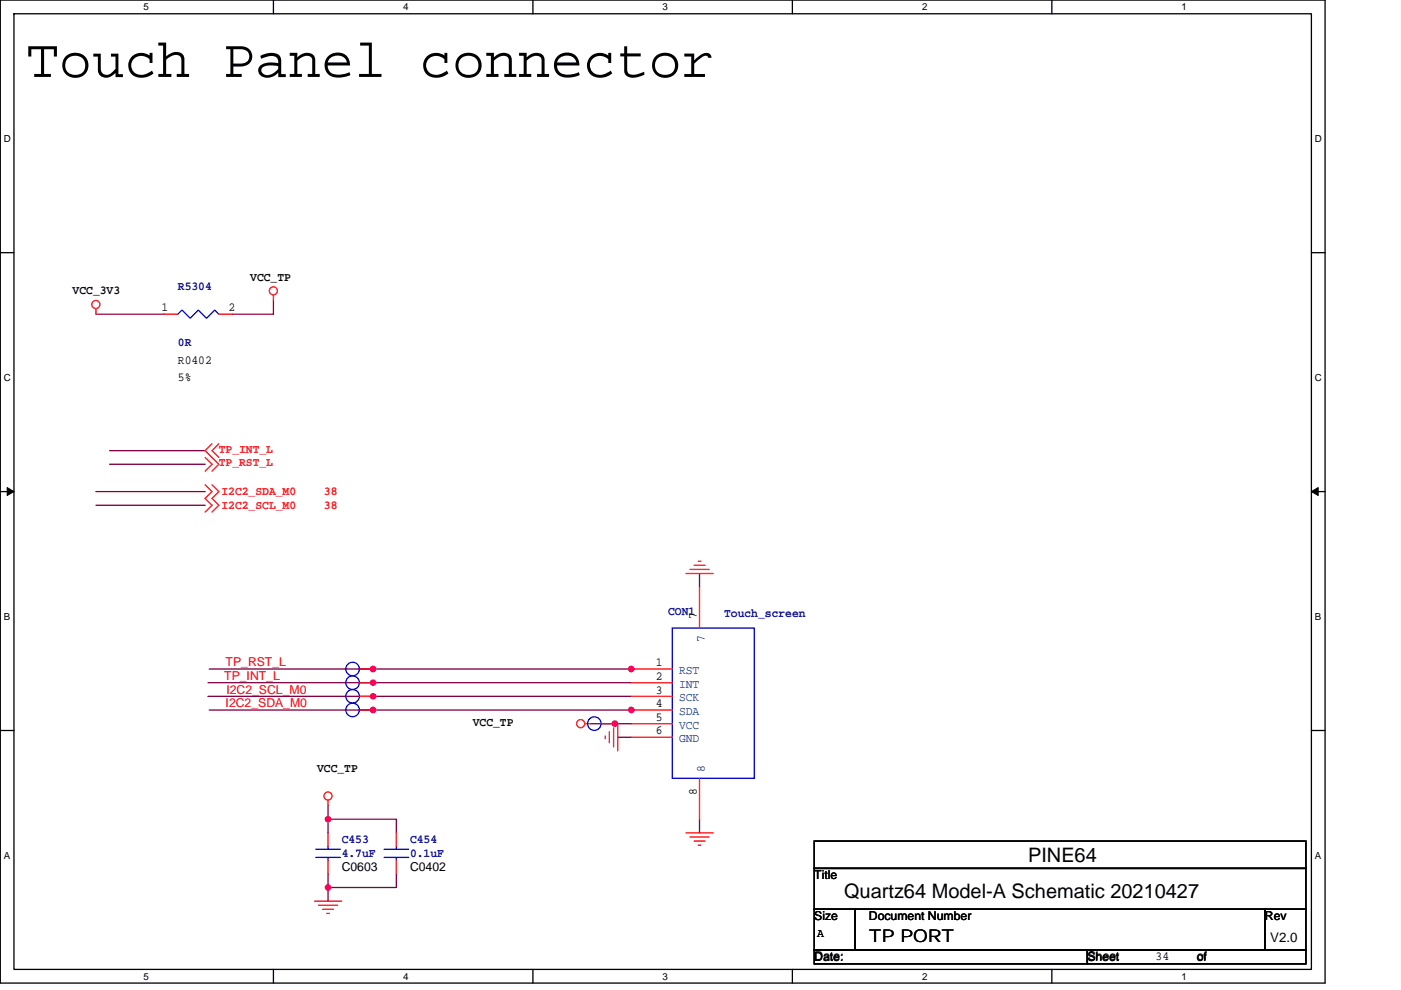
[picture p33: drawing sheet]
<svg xmlns="http://www.w3.org/2000/svg" width="297mm" height="210mm" viewBox="0 0 297 210" stroke-linecap="round" stroke-linejoin="round" font-family="sans-serif">
<defs><g id="words">
<text font-size="11.6" x="5.6" y="16.3">Touch Panel connector</text>
<g font-size="4.2">
<text x="218" y="182.8">PINE64</text>
<text x="179" y="190.4">Quartz64 Model-A Schematic 20210427</text>
</g>
<text font-size="3.7" x="184.2" y="199.9">TP PORT</text>
<text font-size="2.8" x="269.3" y="199.8">V2.0</text>
<g font-size="2.6">
<text x="53.1" y="59.5">VCC_TP</text>
<text x="15.4" y="62.4">VCC_3V3</text>
<text x="34.2" y="66">1</text>
<text x="48.4" y="66">2</text>
<text x="37.7" y="77.1">R0402</text>
<text x="37.7" y="80.9">5%</text>
<text x="147.7" y="131.2" transform="rotate(-90 147.7 131.2)">7</text>
<text x="139.1" y="141.3">1</text>
<text x="139.1" y="147.1">3</text>
<text x="139.1" y="144.2">2</text>
<text x="100.2" y="153.9">VCC_TP</text>
<text x="139.1" y="155.8">6</text>
<text x="139.1" y="152.9">5</text>
<text x="139.1" y="150">4</text>
<text x="67.2" y="163.8">VCC_TP</text>
<text x="147.7" y="168.6" transform="rotate(-90 147.7 168.6)">8</text>
<text x="72.5" y="184.8">C0603</text>
<text x="86.9" y="184.8">C0402</text>
<text x="172.6" y="186.5">Title</text>
<text x="172.6" y="195.2">Size</text>
<text x="184.2" y="195.2">Document Number</text>
<text x="268.2" y="195.2">Rev</text>
<text x="172.6" y="203.9">Date:</text>
<text x="173.2" y="198.7">A</text>
<text x="230.5" y="203.9">Sheet</text>
<text x="245" y="203.6">34</text>
<text x="253.7" y="203.9">of</text>
</g>
<g font-size="2.6" fill="#000080">
<text x="37.7" y="61.6">R5304</text>
<text x="37.7" y="73.4">0R</text>
<text x="141.7" y="130.5">CON1</text>
<text x="153.5" y="130.8">Touch_screen</text>
<text x="72.5" y="178.8">C453</text>
<text x="86.9" y="178.8">C454</text>
<text x="72.5" y="181.7">4.7uF</text>
<text x="86.9" y="181.7">0.1uF</text>
</g>
<g font-size="2.6" fill="#f00">
<text x="46.4" y="96">TP_INT_L</text>
<text x="46.4" y="98.9">TP_RST_L</text>
<text x="47" y="105">I2C2_SDA_M0</text>
<text x="47" y="107.9">I2C2_SCL_M0</text>
<text x="68.7" y="105">38</text>
<text x="68.7" y="107.9">38</text>
<text x="47.8" y="141.3">TP_RST_L</text>
<text x="47.5" y="144.2">TP_INT_L</text>
<text x="48" y="147.1">I2C2_SCL_M0</text>
<text x="47.8" y="150">I2C2_SDA_M0</text>
</g>
<g font-size="2.6" fill="#004080">
<text x="149.4" y="136.1" transform="rotate(-90 149.4 136.1)">7</text>
<text x="144" y="143">RST</text>
<text x="144" y="148.8">SCK</text>
<text x="144" y="145.9">INT</text>
<text x="144" y="154.6">VCC</text>
<text x="144" y="151.7">SDA</text>
<text x="144" y="157.4">GND</text>
<text x="149.4" y="163.6" transform="rotate(-90 149.4 163.6)">8</text>
</g>
<g font-size="2.1">
<text x="30.5" y="2.2">5</text>
<text x="85.5" y="2.2">4</text>
<text x="140.5" y="2.2">3</text>
<text x="195.5" y="2.2">2</text>
<text x="250.5" y="2.2">1</text>
<text x=".8" y="30.1">D</text>
<text x="278.8" y="30.1">D</text>
<text x=".8" y="80.8">C</text>
<text x="278.8" y="80.8">C</text>
<text x=".8" y="131.4">B</text>
<text x="278.8" y="131.4">B</text>
<text x=".8" y="182.1">A</text>
<text x="278.8" y="182.1">A</text>
<text x="30.5" y="207.8">5</text>
<text x="85.5" y="207.8">4</text>
<text x="140.5" y="207.8">3</text>
<text x="195.5" y="207.8">2</text>
<text x="250.5" y="207.8">1</text>
</g>
</g></defs>
<path d="M.1 0h280.8v208.5h-280.8zM3 2.9h275v202.7h-275z" fill="none" stroke="#000" stroke-width=".28"/>
<g fill="#fff">
<path d="M30.5 .3h1.1v2.3h-1.1z"/>
<path d="M30.5 205.9h1.1v2.3h-1.1z"/>
</g>
<path d="M58 0v2.9M58 205.6v2.9" fill="none" stroke="#000" stroke-width=".28"/>
<g fill="#fff">
<path d="M85.5 .3h1.1v2.3h-1.1z"/>
<path d="M85.5 205.9h1.1v2.3h-1.1z"/>
</g>
<path d="M113 0v2.9M113 205.6v2.9" fill="none" stroke="#000" stroke-width=".28"/>
<g fill="#fff">
<path d="M140.5 .3h1.1v2.3h-1.1z"/>
<path d="M140.5 205.9h1.1v2.3h-1.1z"/>
</g>
<path d="M168 0v2.9M168 205.6v2.9" fill="none" stroke="#000" stroke-width=".28"/>
<g fill="#fff">
<path d="M195.5 .3h1.2v2.3h-1.2z"/>
<path d="M195.5 205.9h1.2v2.3h-1.2z"/>
</g>
<path d="M223 0v2.9M223 205.6v2.9" fill="none" stroke="#000" stroke-width=".28"/>
<g fill="#fff">
<path d="M250.5 .3h1.2v2.3h-1.2z"/>
<path d="M250.5 205.9h1.2v2.3h-1.2z"/>
<path d="M.8 28.3h1.5v2.3h-1.5z"/>
<path d="M278.8 28.3h1.5v2.3h-1.5z"/>
<path d="M.8 78.9h1.5v2.3h-1.5z"/>
<path d="M278.8 78.9h1.5v2.3h-1.5z"/>
</g>
<path d="M.1 53.6h2.9M278 53.6h2.9" fill="none" stroke="#000" stroke-width=".28"/>
<g fill="#fff">
<path d="M.8 129.6h1.4v2.3h-1.4z"/>
<path d="M278.8 129.6h1.4v2.3h-1.4z"/>
</g>
<path d="M.1 104.3h2.9M278 104.3h2.9" fill="none" stroke="#000" stroke-width=".28"/>
<g fill="#000" stroke="#000" stroke-width=".21">
<path d="M1.5 103.4l1.5 .9-1.5 .8z" fill-rule="evenodd"/>
<path d="M278 104.3l1.5-.9v1.7z" fill-rule="evenodd"/>
</g>
<g fill="#fff">
<path d="M.8 180.3h1.4v2.3h-1.4z"/>
<path d="M278.8 180.3h1.4v2.3h-1.4z"/>
</g>
<path d="M.1 154.9h2.9M278 154.9h2.9M172.6 178.4h104.3v5.8h-104.3zM172.6 192.9h8.7v8.6h-8.7zM172.6 184.2h104.3v8.7h-104.3zM181.3 192.9h86.9v8.6h-86.9zM268.2 192.9h8.7v8.6h-8.7zM172.6 201.5h57.9v2.9h-57.9zM230.5 201.5h46.4v2.9h-46.4z" fill="none" stroke="#000" stroke-width=".28"/>
<g fill="none" stroke="#800040" stroke-width=".28">
<path d="M20.3 66.6h14.5M58 63.7v2.9h-8.7M23.2 95.6h20.3M23.2 98.5h20.3M20.3 104.3h23.2M20.3 107.2h23.2M148.3 121.6v2.9M44.1 144.8h89.7M44.1 147.7h89.7M44.4 141.9h89.7M44.4 150.6h89.7M125.2 153.5h8.6"/>
<path d="M131 156.4h2.8M69.6 173.8h14.4v2.9M69.6 170.9v5.8M148.3 173.8v2.9M69.6 185.3v5.8M84 185.3v2.9h-14.4"/>
</g>
<g fill="#f0f" stroke="#f0f" stroke-width=".28">
<circle cx="69.6" cy="173.8" r=".57"/>
<circle cx="69.6" cy="188.2" r=".57"/>
<circle cx="133.8" cy="141.9" r=".57"/>
<circle cx="79.1" cy="144.8" r=".57"/>
<circle cx="79.1" cy="147.7" r=".57"/>
<circle cx="133.8" cy="150.6" r=".57"/>
<circle cx="130.4" cy="153.5" r=".57"/>
<circle cx="79.1" cy="150.6" r=".57"/>
<circle cx="79.1" cy="141.9" r=".57"/>
</g>
<g fill="none" stroke="#f00" stroke-width=".28">
<path d="M20.3 65.5v1.1M34.8 66.6h2.9M46.4 66.6h2.9M58 62.6v1.1M43.5 97l1.5 1.5-1.5 1.4M45 94.1l-1.5 1.5 2.9 2.9-1.4 1.4M46.4 94.1l-1.4 1.5 1.4 1.4M43.5 102.8l1.5 1.5-1.5 1.4 1.5 1.5-1.5 1.4M45 102.8l1.4 1.5-1.4 1.4 1.4 1.5-1.4 1.4M147.2 119.9h2.3M148 119h.6M145.4 121.6h5.8"/>
<path d="M146.3 120.8h4M148.3 124.5v8.7M76.2 150.6h2.9M76.2 144.8h2.9M76.2 147.7h2.9M76.2 141.9h2.9M124 153.5h1.2M127.5 153.5h2.9M128.3 156.1v.6M129.2 155.2v2.3M130.1 154.4v4M131 153.5v5.8"/>
<path d="M133.8 153.5h8.7M133.8 150.6h8.7M133.8 144.8h8.7M133.8 156.4h8.7M133.8 147.7h8.7M133.8 141.9h8.7M69.6 169.7v1.2M69.6 176.7v2.9M84 176.7v2.9M145.4 176.7h5.8M146.3 177.5h4M147.2 178.4h2.3"/>
<path d="M148 179.3h.6M148.3 165.1v8.7M66.7 191.1h5.8M67.5 192h4.1M68.4 192.9h2.3M69.3 193.7h.5M69.6 182.5v2.8M84 182.5v2.8"/>
<circle cx="20.3" cy="64.6" r=".86"/>
<circle cx="58" cy="61.7" r=".86"/>
<circle cx="123.1" cy="153.5" r=".86"/>
<circle cx="69.5" cy="168.8" r=".86"/>
</g>
<g fill="none" stroke="#00f" stroke-width=".28">
<path d="M37.7 66.6l.9-.8 1.7 1.7 1.8-1.7 1.7 1.7 1.7-1.7 .9 .8M142.5 133.2h17.4v31.9h-17.4zM69.6 179.6v.5M84 179.6v.5M66.9 181.9h5.3M66.9 180.1h5.3M69.6 181.9v.6M81.4 181.9h5.3M81.4 180.1h5.3M84 181.9v.6"/>
<circle cx="74.8" cy="144.8" r="1.44"/>
<circle cx="74.8" cy="150.6" r="1.44"/>
<circle cx="74.8" cy="141.9" r="1.44"/>
<circle cx="74.8" cy="147.7" r="1.43"/>
<circle cx="126" cy="153.5" r="1.44"/>
</g>
<use href="#words"/>
</svg>
